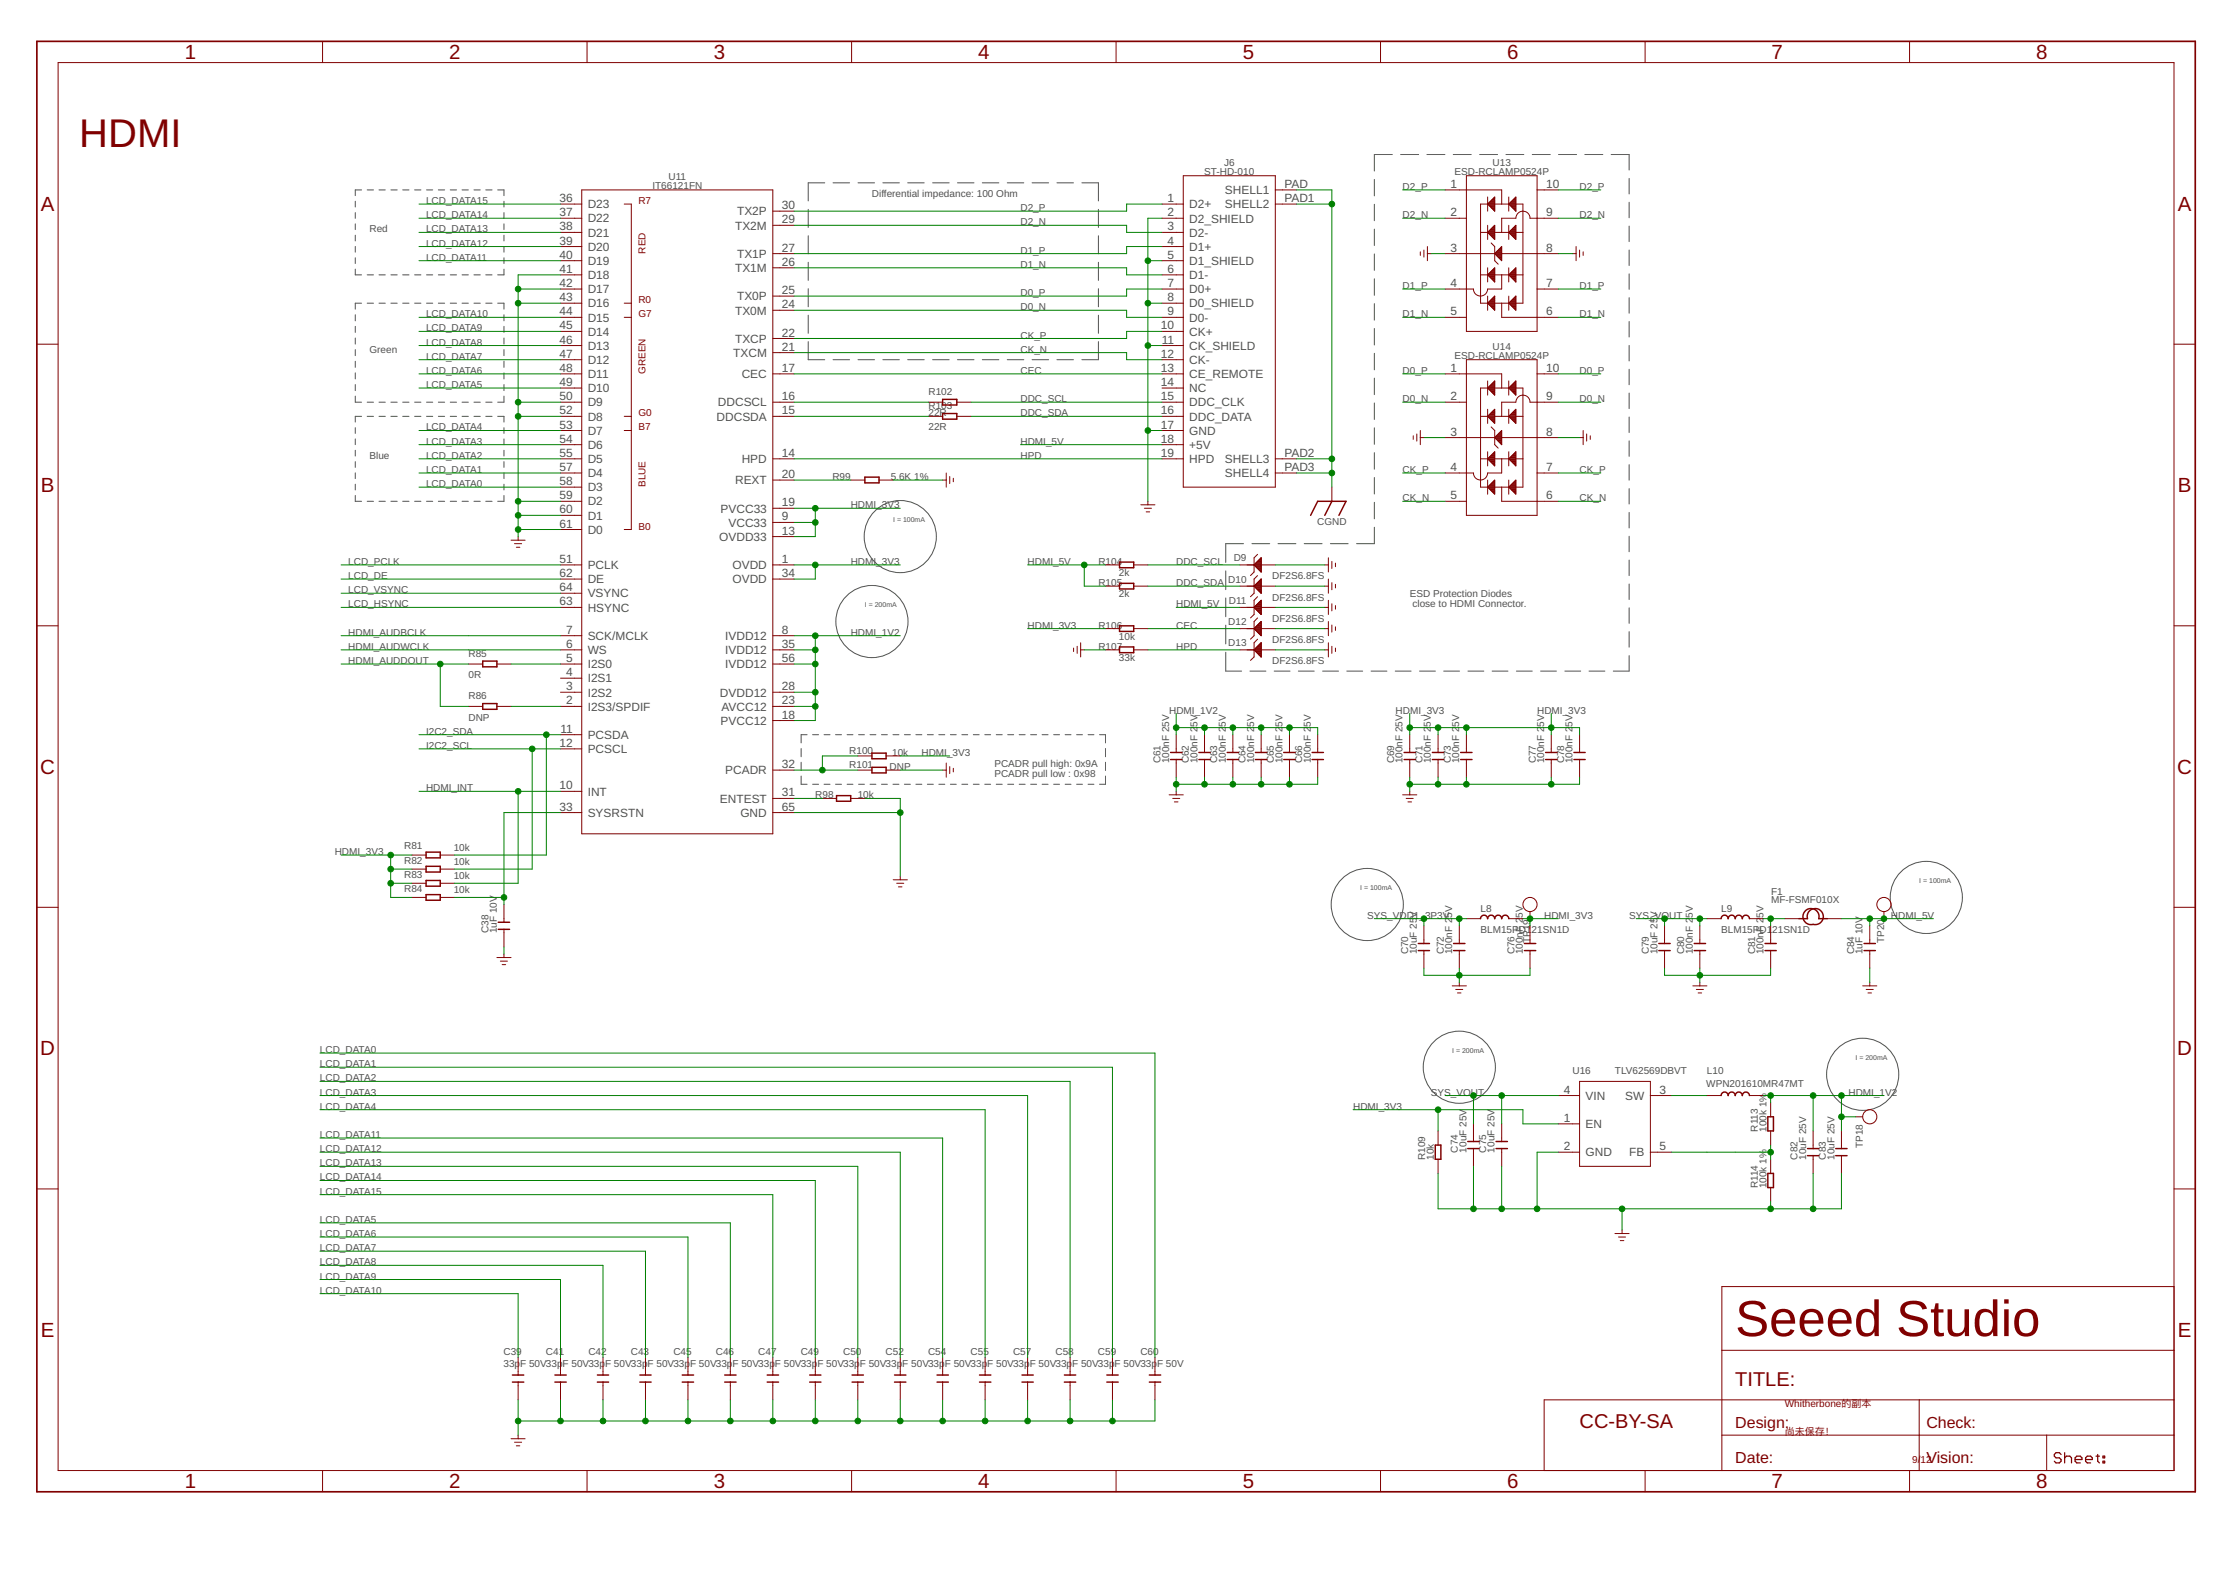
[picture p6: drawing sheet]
<svg xmlns="http://www.w3.org/2000/svg" width="420mm" height="297mm" viewBox="0 0 420 297" stroke-linecap="round" stroke-linejoin="round" font-family="sans-serif">
<defs><g id="words">
<text font-size="9.6" fill="#800000" x="326.8" y="251.7">Seeed Studio</text>
<text font-size="7.5" fill="#800000" x="14.9" y="27.8">HDMI</text>
<g font-size="3.9" fill="#800000">
<text x="34.8" y="11.1">1</text>
<text x="84.6" y="11.1">2</text>
<text x="134.4" y="11.1">3</text>
<text x="184.2" y="11.1">4</text>
<text x="234" y="11.1">5</text>
<text x="283.8" y="11.1">6</text>
<text x="333.7" y="11.1">7</text>
<text x="383.5" y="11.1">8</text>
<text x="7.7" y="39.7">A</text>
<text x="410.2" y="39.7">A</text>
<text x="7.7" y="92.7">B</text>
<text x="410.2" y="92.7">B</text>
<text x="7.6" y="145.7">C</text>
<text x="410.1" y="145.7">C</text>
<text x="7.6" y="198.8">D</text>
<text x="410.1" y="198.8">D</text>
<text x="7.7" y="251.8">E</text>
<text x="410.2" y="251.8">E</text>
<text x="34.8" y="280.3">1</text>
<text x="84.6" y="280.3">2</text>
<text x="134.4" y="280.3">3</text>
<text x="184.2" y="280.3">4</text>
<text x="234" y="280.3">5</text>
<text x="283.8" y="280.3">6</text>
<text x="333.7" y="280.3">7</text>
<text x="383.5" y="280.3">8</text>
</g>
<g font-size="3.8" fill="#800000">
<text x="326.8" y="261">TITLE:</text>
<text x="297.5" y="269">CC-BY-SA</text>
</g>
<g font-size="3" fill="#800000">
<text x="326.8" y="269">Design:</text>
<text x="362.8" y="269">Check:</text>
<text x="326.8" y="275.7">Date:</text>
<text x="362.8" y="275.7">Vision:</text>
</g>
<g font-size="2.2" fill="#505050">
<text x="241.9" y="35.4">PAD</text>
<text x="273.2" y="35.4">1</text>
<text x="291.2" y="35.4">10</text>
<text x="105.4" y="38.1">36</text>
<text x="105.4" y="40.7">37</text>
<text x="110.7" y="39.2">D23</text>
<text x="110.7" y="41.9">D22</text>
<text x="138.8" y="40.6">TX2P</text>
<text x="147.3" y="39.4">30</text>
<text x="219.9" y="38.1">1</text>
<text x="219.9" y="40.7">2</text>
<text x="224" y="39.3">D2+</text>
<text x="224" y="41.9">D2_SHIELD</text>
<text x="230.7" y="36.6">SHELL1</text>
<text x="230.7" y="39.2">SHELL2</text>
<text x="241.9" y="38.1">PAD1</text>
<text x="273.2" y="40.7">2</text>
<text x="291.2" y="40.7">9</text>
<text x="105.4" y="43.4">38</text>
<text x="105.4" y="46.1">39</text>
<text x="110.7" y="44.6">D21</text>
<text x="110.7" y="47.2">D20</text>
<text x="138.4" y="43.2">TX2M</text>
<text x="147.3" y="47.4">27</text>
<text x="147.3" y="42.1">29</text>
<text x="219.9" y="43.4">3</text>
<text x="219.9" y="46.1">4</text>
<text x="224" y="44.6">D2-</text>
<text x="224" y="47.2">D1+</text>
<text x="273.2" y="47.4">3</text>
<text x="291.2" y="47.4">8</text>
<text x="105.4" y="48.7">40</text>
<text x="105.4" y="51.4">41</text>
<text x="110.7" y="49.9">D19</text>
<text x="110.7" y="52.6">D18</text>
<text x="138.4" y="51.2">TX1M</text>
<text x="138.8" y="48.6">TX1P</text>
<text x="147.3" y="50.1">26</text>
<text x="219.9" y="48.7">5</text>
<text x="219.9" y="51.4">6</text>
<text x="224" y="49.9">D1_SHIELD</text>
<text x="224" y="52.6">D1-</text>
<text x="105.4" y="54.1">42</text>
<text x="105.4" y="56.7">43</text>
<text x="105.4" y="59.4">44</text>
<text x="110.7" y="55.2">D17</text>
<text x="110.7" y="57.9">D16</text>
<text x="138.4" y="59.2">TX0M</text>
<text x="138.8" y="56.6">TX0P</text>
<text x="147.3" y="58.1">24</text>
<text x="147.3" y="55.4">25</text>
<text x="219.9" y="54.1">7</text>
<text x="219.9" y="56.7">8</text>
<text x="219.9" y="59.4">9</text>
<text x="224" y="55.2">D0+</text>
<text x="224" y="57.9">D0_SHIELD</text>
<text x="273.2" y="54.1">4</text>
<text x="273.2" y="59.4">5</text>
<text x="291.2" y="59.4">6</text>
<text x="291.2" y="54.1">7</text>
<text x="105.4" y="62.1">45</text>
<text x="105.4" y="64.7">46</text>
<text x="110.7" y="60.6">D15</text>
<text x="110.7" y="63.2">D14</text>
<text x="110.7" y="65.9">D13</text>
<text x="138.4" y="64.6">TXCP</text>
<text x="147.3" y="63.4">22</text>
<text x="218.6" y="62.1">10</text>
<text x="218.8" y="64.7">11</text>
<text x="224" y="60.6">D0-</text>
<text x="224" y="63.2">CK+</text>
<text x="224" y="65.9">CK_SHIELD</text>
<text x="105.4" y="67.4">47</text>
<text x="105.4" y="70.1">48</text>
<text x="110.7" y="68.6">D12</text>
<text x="110.7" y="71.2">D11</text>
<text x="138.1" y="67.2">TXCM</text>
<text x="139.7" y="71.2">CEC</text>
<text x="147.3" y="70.1">17</text>
<text x="147.3" y="66.1">21</text>
<text x="218.6" y="67.4">12</text>
<text x="218.6" y="70.1">13</text>
<text x="224" y="68.6">CK-</text>
<text x="224" y="71.2">CE_REMOTE</text>
<text x="273.2" y="70.1">1</text>
<text x="291.2" y="70.1">10</text>
<text x="105.4" y="72.7">49</text>
<text x="105.4" y="75.4">50</text>
<text x="110.7" y="73.9">D10</text>
<text x="110.7" y="76.6">D9</text>
<text x="135.2" y="76.6">DDCSCL</text>
<text x="147.3" y="75.4">16</text>
<text x="218.6" y="72.7">14</text>
<text x="218.6" y="75.4">15</text>
<text x="224" y="73.9">NC</text>
<text x="224" y="76.6">DDC_CLK</text>
<text x="273.2" y="75.4">2</text>
<text x="291.2" y="75.4">9</text>
<text x="105.4" y="78">52</text>
<text x="105.4" y="80.7">53</text>
<text x="105.4" y="83.4">54</text>
<text x="110.7" y="79.2">D8</text>
<text x="110.7" y="81.9">D7</text>
<text x="134.9" y="79.2">DDCSDA</text>
<text x="147.3" y="78">15</text>
<text x="218.6" y="78">16</text>
<text x="218.6" y="80.7">17</text>
<text x="218.6" y="83.4">18</text>
<text x="224" y="79.2">DDC_DATA</text>
<text x="224" y="81.9">GND</text>
<text x="273.2" y="82">3</text>
<text x="291.2" y="82">8</text>
<text x="105.4" y="86">55</text>
<text x="105.4" y="88.7">57</text>
<text x="110.7" y="84.6">D6</text>
<text x="110.7" y="87.2">D5</text>
<text x="110.7" y="89.9">D4</text>
<text x="139.7" y="87.2">HPD</text>
<text x="147.3" y="86">14</text>
<text x="218.6" y="86">19</text>
<text x="224" y="84.6">+5V</text>
<text x="224" y="87.2">HPD</text>
<text x="230.7" y="87.2">SHELL3</text>
<text x="230.7" y="89.9">SHELL4</text>
<text x="241.9" y="86">PAD2</text>
<text x="241.9" y="88.7">PAD3</text>
<text x="273.2" y="88.7">4</text>
<text x="291.2" y="88.7">7</text>
<text x="105.4" y="91.4">58</text>
<text x="105.4" y="94">59</text>
<text x="110.7" y="92.5">D3</text>
<text x="110.7" y="95.2">D2</text>
<text x="138.4" y="91.2">REXT</text>
<text x="147.3" y="95.4">19</text>
<text x="147.3" y="90">20</text>
<text x="273.2" y="94">5</text>
<text x="291.2" y="94">6</text>
<text x="105.4" y="96.7">60</text>
<text x="105.4" y="99.4">61</text>
<text x="110.7" y="97.9">D1</text>
<text x="110.7" y="100.5">D0</text>
<text x="135.5" y="101.9">OVDD33</text>
<text x="135.7" y="96.6">PVCC33</text>
<text x="137.2" y="99.2">VCC33</text>
<text x="147.3" y="98">9</text>
<text x="147.3" y="100.7">13</text>
<text x="105.4" y="106">51</text>
<text x="110.7" y="107.2">PCLK</text>
<text x="138" y="107.2">OVDD</text>
<text x="147.3" y="106">1</text>
<text x="105.4" y="108.7">62</text>
<text x="105.4" y="111.4">64</text>
<text x="110.7" y="109.9">DE</text>
<text x="110.7" y="112.5">VSYNC</text>
<text x="138" y="109.9">OVDD</text>
<text x="147.3" y="108.7">34</text>
<text x="105.4" y="114">63</text>
<text x="106.6" y="119.4">7</text>
<text x="110.7" y="115.2">HSYNC</text>
<text x="147.3" y="119.4">8</text>
<text x="106.6" y="124.7">5</text>
<text x="106.6" y="122">6</text>
<text x="110.7" y="125.9">I2S0</text>
<text x="110.7" y="123.2">WS</text>
<text x="110.7" y="120.5">SCK/MCLK</text>
<text x="136.6" y="120.5">IVDD12</text>
<text x="136.6" y="123.2">IVDD12</text>
<text x="136.6" y="125.9">IVDD12</text>
<text x="147.3" y="122">35</text>
<text x="147.3" y="124.7">56</text>
<text x="106.6" y="130">3</text>
<text x="106.6" y="127.4">4</text>
<text x="110.7" y="131.2">I2S2</text>
<text x="110.7" y="128.5">I2S1</text>
<text x="135.6" y="131.2">DVDD12</text>
<text x="147.3" y="130">28</text>
<text x="106.6" y="132.7">2</text>
<text x="110.7" y="133.9">I2S3/SPDIF</text>
<text x="135.7" y="136.5">PVCC12</text>
<text x="135.9" y="133.9">AVCC12</text>
<text x="147.3" y="135.4">18</text>
<text x="147.3" y="132.7">23</text>
<text x="105.4" y="140.7">12</text>
<text x="105.5" y="138">11</text>
<text x="110.7" y="139.2">PCSDA</text>
<text x="110.7" y="141.9">PCSCL</text>
<text x="105.4" y="148.7">10</text>
<text x="110.7" y="149.9">INT</text>
<text x="136.6" y="145.9">PCADR</text>
<text x="147.3" y="144.7">32</text>
<text x="105.4" y="152.7">33</text>
<text x="110.7" y="153.9">SYSRSTN</text>
<text x="135.6" y="151.2">ENTEST</text>
<text x="139.4" y="153.9">GND</text>
<text x="147.3" y="150">31</text>
<text x="147.3" y="152.7">65</text>
<text x="294.5" y="206">4</text>
<text x="298.6" y="207.2">VIN</text>
<text x="306.1" y="207.2">SW</text>
<text x="312.5" y="206">3</text>
<text x="294.5" y="211.3">1</text>
<text x="298.6" y="212.5">EN</text>
<text x="294.5" y="216.6">2</text>
<text x="298.6" y="217.8">GND</text>
<text x="306.8" y="217.8">FB</text>
<text x="312.5" y="216.6">5</text>
</g>
<g font-size="1.9" fill="#505050">
<text x="122.9" y="35.6">IT66121FN</text>
<text x="125.9" y="34">U11</text>
<text x="226.8" y="32.9">ST-HD-010</text>
<text x="230.5" y="31.3">J6</text>
<text x="264.2" y="35.8">D2_P</text>
<text x="273.9" y="32.9">ESD-RCLAMP0524P</text>
<text x="281.1" y="31.3">U13</text>
<text x="297.5" y="35.8">D2_P</text>
<text x="80.2" y="41.1">LCD_DATA14</text>
<text x="80.2" y="38.4">LCD_DATA15</text>
<text x="164.2" y="37.1">Differential impedance: 100 Ohm</text>
<text x="192.2" y="39.8">D2_P</text>
<text x="264.2" y="41.1">D2_N</text>
<text x="297.5" y="41.1">D2_N</text>
<text x="69.6" y="43.8">Red</text>
<text x="80.2" y="46.4">LCD_DATA12</text>
<text x="80.2" y="43.8">LCD_DATA13</text>
<text x="192.2" y="42.4">D2_N</text>
<text x="192.2" y="47.8">D1_P</text>
<text x="80.2" y="49.1">LCD_DATA11</text>
<text x="192.2" y="50.4">D1_N</text>
<text x="80.2" y="59.8">LCD_DATA10</text>
<text x="192.2" y="55.8">D0_P</text>
<text x="192.2" y="58.4">D0_N</text>
<text x="264.2" y="54.4">D1_P</text>
<text x="264.2" y="59.8">D1_N</text>
<text x="297.5" y="54.4">D1_P</text>
<text x="297.5" y="59.8">D1_N</text>
<text x="80.2" y="65.1">LCD_DATA8</text>
<text x="80.2" y="62.4">LCD_DATA9</text>
<text x="192.2" y="63.8">CK_P</text>
<text x="281.1" y="65.9">U14</text>
<text x="69.6" y="66.4">Green</text>
<text x="80.2" y="70.4">LCD_DATA6</text>
<text x="80.2" y="67.8">LCD_DATA7</text>
<text x="192.2" y="66.4">CK_N</text>
<text x="192.2" y="70.4">CEC</text>
<text x="264.2" y="70.4">D0_P</text>
<text x="273.9" y="67.5">ESD-RCLAMP0524P</text>
<text x="297.5" y="70.4">D0_P</text>
<text x="80.2" y="73.1">LCD_DATA5</text>
<text x="174.9" y="74.4">R102</text>
<text x="174.9" y="77.1">R103</text>
<text x="192.2" y="75.8">DDC_SCL</text>
<text x="264.2" y="75.8">D0_N</text>
<text x="297.5" y="75.8">D0_N</text>
<text x="80.2" y="83.8">LCD_DATA3</text>
<text x="80.2" y="81.1">LCD_DATA4</text>
<text x="174.9" y="78.4">22R</text>
<text x="174.9" y="81.1">22R</text>
<text x="192.2" y="83.8">HDMI_5V</text>
<text x="192.2" y="78.4">DDC_SDA</text>
<text x="69.6" y="86.4">Blue</text>
<text x="80.2" y="89.1">LCD_DATA1</text>
<text x="80.2" y="86.4">LCD_DATA2</text>
<text x="192.2" y="86.4">HPD</text>
<text x="264.2" y="89.1">CK_P</text>
<text x="297.5" y="89.1">CK_P</text>
<text x="80.2" y="91.7">LCD_DATA0</text>
<text x="156.8" y="90.4">R99</text>
<text x="160.2" y="95.7">HDMI_3V3</text>
<text x="167.8" y="90.4">5.6K 1%</text>
<text x="264.2" y="94.4">CK_N</text>
<text x="297.5" y="94.4">CK_N</text>
<text x="248.1" y="98.8">CGND</text>
<text x="65.6" y="106.4">LCD_PCLK</text>
<text x="160.2" y="106.4">HDMI_3V3</text>
<text x="193.5" y="106.4">HDMI_5V</text>
<text x="206.9" y="106.4">R104</text>
<text x="221.5" y="106.4">DDC_SCL</text>
<text x="232.3" y="105.7">D9</text>
<text x="65.6" y="111.7">LCD_VSYNC</text>
<text x="65.6" y="109.1">LCD_DE</text>
<text x="206.9" y="110.4">R105</text>
<text x="210.7" y="108.5">2k</text>
<text x="210.7" y="112.5">2k</text>
<text x="221.5" y="110.4">DDC_SDA</text>
<text x="231.3" y="109.7">D10</text>
<text x="231.4" y="113.7">D11</text>
<text x="239.6" y="113.1">DF2S6.8FS</text>
<text x="239.6" y="109.1">DF2S6.8FS</text>
<text x="265.5" y="112.4">ESD Protection Diodes</text>
<text x="65.6" y="119.7">HDMI_AUDBCLK</text>
<text x="65.6" y="114.4">LCD_HSYNC</text>
<text x="160.2" y="119.7">HDMI_1V2</text>
<text x="193.5" y="118.4">HDMI_3V3</text>
<text x="206.9" y="118.4">R106</text>
<text x="221.5" y="114.4">HDMI_5V</text>
<text x="221.5" y="118.4">CEC</text>
<text x="231.3" y="117.7">D12</text>
<text x="239.6" y="117.1">DF2S6.8FS</text>
<text x="266" y="114.4">close to HDMI Connector.</text>
<text x="65.6" y="122.4">HDMI_AUDWCLK</text>
<text x="65.6" y="125.1">HDMI_AUDDOUT</text>
<text x="88.2" y="123.7">R85</text>
<text x="206.9" y="122.4">R107</text>
<text x="210.7" y="124.5">33k</text>
<text x="210.7" y="120.5">10k</text>
<text x="221.5" y="122.4">HPD</text>
<text x="231.3" y="121.7">D13</text>
<text x="239.6" y="121.1">DF2S6.8FS</text>
<text x="239.6" y="125.1">DF2S6.8FS</text>
<text x="88.2" y="127.7">0R</text>
<text x="88.2" y="131.7">R86</text>
<text x="88.2" y="135.7">DNP</text>
<text x="220.2" y="134.4">H</text>
<text x="221.5" y="134.4">DMI_1V2</text>
<text x="225.5" y="136.9" transform="rotate(-90 225.5 136.9)">5V</text>
<text x="230.8" y="136.9" transform="rotate(-90 230.8 136.9)">5V</text>
<text x="236.2" y="136.9" transform="rotate(-90 236.2 136.9)">5V</text>
<text x="241.5" y="136.9" transform="rotate(-90 241.5 136.9)">5V</text>
<text x="246.8" y="136.9" transform="rotate(-90 246.8 136.9)">5V</text>
<text x="262.8" y="134.4">HD</text>
<text x="265.5" y="134.4">MI_3V3</text>
<text x="269.5" y="136.9" transform="rotate(-90 269.5 136.9)">5V</text>
<text x="274.8" y="136.9" transform="rotate(-90 274.8 136.9)">5V</text>
<text x="289.5" y="134.4">HD</text>
<text x="290.8" y="136.9" transform="rotate(-90 290.8 136.9)">5V</text>
<text x="292.2" y="134.4">MI_3V3</text>
<text x="296.1" y="136.9" transform="rotate(-90 296.1 136.9)">5V</text>
<text x="80.2" y="138.4">I2C2_SDA</text>
<text x="80.2" y="141.1">I2C2_SCL</text>
<text x="159.9" y="142">R100</text>
<text x="168" y="142.4">10k</text>
<text x="173.5" y="142.4">HDMI_3V3</text>
<text x="218.6" y="143.8" transform="rotate(-90 218.6 143.8)">C61</text>
<text x="220.2" y="143.8" transform="rotate(-90 220.2 143.8)">100nF 25V</text>
<text x="223.9" y="143.8" transform="rotate(-90 223.9 143.8)">C62</text>
<text x="225.5" y="143.8" transform="rotate(-90 225.5 143.8)">100nF 2</text>
<text x="229.2" y="143.8" transform="rotate(-90 229.2 143.8)">C63</text>
<text x="230.8" y="143.8" transform="rotate(-90 230.8 143.8)">100nF 2</text>
<text x="234.6" y="143.8" transform="rotate(-90 234.6 143.8)">C64</text>
<text x="236.2" y="143.8" transform="rotate(-90 236.2 143.8)">100nF 2</text>
<text x="239.9" y="143.8" transform="rotate(-90 239.9 143.8)">C65</text>
<text x="241.5" y="143.8" transform="rotate(-90 241.5 143.8)">100nF 2</text>
<text x="245.2" y="143.8" transform="rotate(-90 245.2 143.8)">C66</text>
<text x="246.8" y="143.8" transform="rotate(-90 246.8 143.8)">100nF 2</text>
<text x="262.6" y="143.8" transform="rotate(-90 262.6 143.8)">C69</text>
<text x="264.2" y="143.8" transform="rotate(-90 264.2 143.8)">100nF 25V</text>
<text x="267.9" y="143.8" transform="rotate(-90 267.9 143.8)">C71</text>
<text x="269.5" y="143.8" transform="rotate(-90 269.5 143.8)">100nF 2</text>
<text x="273.2" y="143.8" transform="rotate(-90 273.2 143.8)">C73</text>
<text x="274.8" y="143.8" transform="rotate(-90 274.8 143.8)">100nF 2</text>
<text x="289.2" y="143.8" transform="rotate(-90 289.2 143.8)">C77</text>
<text x="290.8" y="143.8" transform="rotate(-90 290.8 143.8)">100nF 2</text>
<text x="294.5" y="143.8" transform="rotate(-90 294.5 143.8)">C78</text>
<text x="296.1" y="143.8" transform="rotate(-90 296.1 143.8)">100nF 2</text>
<text x="80.2" y="149.1">HDMI_INT</text>
<text x="159.9" y="144.7">R101</text>
<text x="167.5" y="145.1">DNP</text>
<text x="187.3" y="144.4">PCADR pull high: 0x9A</text>
<text x="187.3" y="146.4">PCADR pull low : 0x98</text>
<text x="153.5" y="150.4">R98</text>
<text x="161.5" y="150.4">10k</text>
<text x="63" y="161">HDMI_3V3</text>
<text x="76.1" y="160">R81</text>
<text x="85.4" y="160.2">10k</text>
<text x="76.1" y="168">R84</text>
<text x="76.1" y="165.3">R83</text>
<text x="76.1" y="162.6">R82</text>
<text x="85.4" y="165.6">10k</text>
<text x="85.4" y="162.9">10k</text>
<text x="85.4" y="168.2">10k</text>
<text x="257.5" y="173">SYS_VDD1_3P3V</text>
<text x="266.8" y="172.9" transform="rotate(-90 266.8 172.9)">V</text>
<text x="273.5" y="172.9" transform="rotate(-90 273.5 172.9)">5V</text>
<text x="278.8" y="171.7">L8</text>
<text x="290.8" y="173">HDMI_3V3</text>
<text x="306.8" y="173">SYS_VOUT</text>
<text x="312.1" y="172.9" transform="rotate(-90 312.1 172.9)">V</text>
<text x="318.8" y="172.9" transform="rotate(-90 318.8 172.9)">5V</text>
<text x="324.1" y="171.7">L9</text>
<text x="333.5" y="170.1">MF-FSMF010X</text>
<text x="333.5" y="168.5">F1</text>
<text x="356.1" y="173">HDMI_5V</text>
<text x="92" y="175.8" transform="rotate(-90 92 175.8)">C38</text>
<text x="93.6" y="175.8" transform="rotate(-90 93.6 175.8)">1uF 10V</text>
<text x="265.2" y="179.8" transform="rotate(-90 265.2 179.8)">C70</text>
<text x="266.8" y="179.8" transform="rotate(-90 266.8 179.8)">10uF 25</text>
<text x="271.9" y="179.8" transform="rotate(-90 271.9 179.8)">C72</text>
<text x="273.5" y="179.8" transform="rotate(-90 273.5 179.8)">100nF 2</text>
<text x="278.8" y="175.7">BLM15PD1</text>
<text x="285.2" y="179.8" transform="rotate(-90 285.2 179.8)">C76</text>
<text x="286.8" y="179.8" transform="rotate(-90 286.8 179.8)">100nF 25V</text>
<text x="288.2" y="177.6" transform="rotate(-90 288.2 177.6)">TP19</text>
<text x="288.5" y="175.7">21SN1D</text>
<text x="310.5" y="179.8" transform="rotate(-90 310.5 179.8)">C79</text>
<text x="312.1" y="179.8" transform="rotate(-90 312.1 179.8)">10uF 25</text>
<text x="317.2" y="179.8" transform="rotate(-90 317.2 179.8)">C80</text>
<text x="318.8" y="179.8" transform="rotate(-90 318.8 179.8)">100nF 2</text>
<text x="324.1" y="175.7">BLM15PD1</text>
<text x="330.5" y="179.8" transform="rotate(-90 330.5 179.8)">C81</text>
<text x="332.1" y="179.8" transform="rotate(-90 332.1 179.8)">100nF 25V</text>
<text x="333.8" y="175.7">21SN1D</text>
<text x="349.2" y="179.8" transform="rotate(-90 349.2 179.8)">C84</text>
<text x="350.8" y="179.8" transform="rotate(-90 350.8 179.8)">1uF 10V</text>
<text x="354.8" y="177.6" transform="rotate(-90 354.8 177.6)">TP20</text>
<text x="60.3" y="198.4">LCD_DATA0</text>
<text x="60.3" y="201">LCD_DATA1</text>
<text x="60.3" y="203.7">LCD_DATA2</text>
<text x="296.1" y="202.4">U16</text>
<text x="304.1" y="202.4">TLV62569DBVT</text>
<text x="321.5" y="202.4">L10</text>
<text x="60.3" y="206.4">LCD_DATA3</text>
<text x="60.3" y="209">LCD_DATA4</text>
<text x="254.8" y="209">HDMI_3V3</text>
<text x="269.5" y="206.4">SYS_VOUT</text>
<text x="321.3" y="204.8">WPN201610MR47MT</text>
<text x="348.1" y="206.4">HDMI_1V2</text>
<text x="60.3" y="214.4">LCD_DATA11</text>
<text x="331.1" y="213.2" transform="rotate(-90 331.1 213.2)">R113</text>
<text x="332.7" y="213.2" transform="rotate(-90 332.7 213.2)">100k 1%</text>
<text x="60.3" y="217">LCD_DATA12</text>
<text x="60.3" y="219.7">LCD_DATA13</text>
<text x="268.4" y="218.5" transform="rotate(-90 268.4 218.5)">R109</text>
<text x="270" y="218.5" transform="rotate(-90 270 218.5)">10k</text>
<text x="274.6" y="217.1" transform="rotate(-90 274.6 217.1)">C74</text>
<text x="276.2" y="217.1" transform="rotate(-90 276.2 217.1)">10uF 25V</text>
<text x="279.9" y="217.1" transform="rotate(-90 279.9 217.1)">C75</text>
<text x="281.5" y="217.1" transform="rotate(-90 281.5 217.1)">10uF 25V</text>
<text x="338.5" y="218.4" transform="rotate(-90 338.5 218.4)">C82</text>
<text x="340.1" y="218.4" transform="rotate(-90 340.1 218.4)">10uF 25V</text>
<text x="343.9" y="218.4" transform="rotate(-90 343.9 218.4)">C83</text>
<text x="345.5" y="218.4" transform="rotate(-90 345.5 218.4)">10uF 25V</text>
<text x="350.8" y="216.3" transform="rotate(-90 350.8 216.3)">TP18</text>
<text x="60.3" y="222.4">LCD_DATA14</text>
<text x="60.3" y="225">LCD_DATA15</text>
<text x="331.1" y="223.8" transform="rotate(-90 331.1 223.8)">R114</text>
<text x="332.7" y="223.8" transform="rotate(-90 332.7 223.8)">100k 1%</text>
<text x="60.3" y="230.3">LCD_DATA5</text>
<text x="60.3" y="233">LCD_DATA6</text>
<text x="60.3" y="235.7">LCD_DATA7</text>
<text x="60.3" y="238.3">LCD_DATA8</text>
<text x="60.3" y="241">LCD_DATA9</text>
<text x="60.3" y="243.7">LCD_DATA10</text>
<text x="94.8" y="257.4">33p</text>
<text x="94.8" y="255.3">C39</text>
<text x="98" y="257.4">F 50V33p</text>
<text x="102.8" y="255.3">C41</text>
<text x="106" y="257.4">F 50V33p</text>
<text x="110.8" y="255.3">C42</text>
<text x="114" y="257.4">F 50V33p</text>
<text x="118.8" y="255.3">C43</text>
<text x="122" y="257.4">F 50V33p</text>
<text x="126.8" y="255.3">C45</text>
<text x="130" y="257.4">F 50V33p</text>
<text x="134.8" y="255.3">C46</text>
<text x="137.9" y="257.4">F 50V33p</text>
<text x="142.8" y="255.3">C47</text>
<text x="145.9" y="257.4">F 50V33p</text>
<text x="150.8" y="255.3">C49</text>
<text x="153.9" y="257.4">F 50V33p</text>
<text x="158.8" y="255.3">C50</text>
<text x="161.9" y="257.4">F 50V33p</text>
<text x="166.8" y="255.3">C52</text>
<text x="169.9" y="257.4">F 50V33p</text>
<text x="174.8" y="255.3">C54</text>
<text x="177.9" y="257.4">F 50V33p</text>
<text x="182.8" y="255.3">C55</text>
<text x="185.9" y="257.4">F 50V33p</text>
<text x="190.8" y="255.3">C57</text>
<text x="193.9" y="257.4">F 50V33p</text>
<text x="198.8" y="255.3">C58</text>
<text x="201.9" y="257.4">F 50V33p</text>
<text x="206.8" y="255.3">C59</text>
<text x="209.9" y="257.4">F 50V33p</text>
<text x="214.8" y="255.3">C60</text>
<text x="217.9" y="257.4">F 50V</text>
</g>
<g font-size="1.9" fill="#800000">
<text x="120.2" y="38.4">R7</text>
<text x="121.6" y="47.8" transform="rotate(-90 121.6 47.8)">RED</text>
<text x="120.2" y="57.1">R0</text>
<text x="120.2" y="59.8">G7</text>
<text x="121.6" y="70.4" transform="rotate(-90 121.6 70.4)">GREEN</text>
<text x="120.2" y="78.4">G0</text>
<text x="120.2" y="81.1">B7</text>
<text x="121.6" y="91.7" transform="rotate(-90 121.6 91.7)">BLUE</text>
<text x="120.2" y="99.7">B0</text>
<text x="336.1" y="265">Whitherbone的副本</text>
<text x="336.1" y="270.3">尚未保存！</text>
<text x="360.1" y="275.7">9/</text>
<text x="361.7" y="275.7">12</text>
</g>
<g font-size="1.3" fill="#505050">
<text x="168.2" y="98.4">I = 100mA</text>
<text x="162.9" y="114.4">I = 200mA</text>
<text x="256.2" y="167.7">I = 100mA</text>
<text x="361.4" y="166.4">I = 100mA</text>
<text x="273.5" y="198.4">I = 200mA</text>
<text x="349.5" y="199.7">I = 200mA</text>
</g>
</g></defs>
<g fill="none" stroke="#505050" stroke-width=".19">
<path d="M66.9 37.9v1.1M68.1 35.8h-1.2v1.1M69.2 35.8h1.1M71.4 35.8h1.2M73.6 35.8h1.2M75.8 35.8h1.2M78.1 35.8h1.2M80.3 35.8h1.2M82.5 35.8h1.2M84.8 35.8h1.2M87 35.8h1.2M89.3 35.8h1.1"/>
<path d="M91.5 35.8h1.2M93.7 35.8h1.2v1.1M94.9 37.9v1.1M152.2 39.4v3.4M155.3 34.4h-3.1v3.4M156.9 34.4h3.1M161.6 34.4h3.1M166.3 34.4h3.1M170.9 34.4h3.2M175.6 34.4h3.2M180.3 34.4h3.1M185 34.4h3.1"/>
<path d="M189.7 34.4h3.1M194.4 34.4h3.1M199.1 34.4h3.1M203.8 34.4h3.1v3.4M206.9 39.4v3.4M258.8 33.8v3.1M258.8 38.5v3.1M262.2 29.1h-3.4v3.1M263.8 29.1h3.4M268.7 29.1h3.4M273.7 29.1h3.4M278.7 29.1h3.3"/>
<path d="M283.6 29.1h3.4M288.6 29.1h3.4M293.5 29.1h3.4M298.5 29.1h3.4M303.4 29.1h3.4v2.9M306.8 33.6v2.9M306.8 38.1v2.9M66.9 40v1.1M66.9 42.2v1M66.9 44.3v1.1M66.9 46.4v1.1M66.9 48.6v1"/>
<path d="M66.9 50.7v1.1h1.2M66.9 59.3v1.1M68.1 57.1h-1.2v1.1M69.2 51.8h1.1M69.2 57.1h1.1M71.4 51.8h1.2M71.4 57.1h1.2M73.6 51.8h1.2M73.6 57.1h1.2M75.8 51.8h1.2M75.8 57.1h1.2M78.1 51.8h1.2"/>
<path d="M78.1 57.1h1.2M80.3 51.8h1.2M80.3 57.1h1.2M82.5 51.8h1.2M82.5 57.1h1.2M84.8 51.8h1.2M84.8 57.1h1.2M87 51.8h1.2M87 57.1h1.2M89.3 51.8h1.1M89.3 57.1h1.1M91.5 51.8h1.2"/>
<path d="M91.5 57.1h1.2M93.7 57.1h1.2v1.1M94.9 50.7v1.1h-1.2M94.9 40v1.1M94.9 42.2v1M94.9 44.3v1.1M94.9 46.4v1.1M94.9 48.6v1M94.9 59.3v1.1M152.2 44.4v3.4M152.2 49.4v3.4M152.2 54.4v3.4"/>
<path d="M152.2 59.4v3.4M206.9 44.4v3.4M206.9 49.4v3.4M206.9 54.4v3.4M206.9 59.4v3.4M258.8 43.2v3M258.8 47.8v3.1M258.8 52.5v3.1M258.8 57.2v3.1M306.8 42.6v2.9M306.8 47.1v2.9M306.8 51.6v2.9"/>
<path d="M306.8 56.1v2.9M66.9 61.5v1.1M66.9 63.7v1.1M66.9 65.8v1.2M66.9 68.1v1.1M66.9 70.2v1.2M66.9 72.4v1.2M66.9 74.6v1.2h1.2M68.1 78.4h-1.2v1.1M69.2 75.8h1.1M69.2 78.4h1.1M71.4 75.8h1.2"/>
<path d="M71.4 78.4h1.2M73.6 75.8h1.2M73.6 78.4h1.2M75.8 75.8h1.2M75.8 78.4h1.2M78.1 75.8h1.2M78.1 78.4h1.2M80.3 75.8h1.2M80.3 78.4h1.2M82.5 75.8h1.2M82.5 78.4h1.2M84.8 75.8h1.2"/>
<path d="M84.8 78.4h1.2M87 75.8h1.2M87 78.4h1.2M89.3 75.8h1.1M89.3 78.4h1.1M91.5 75.8h1.2M91.5 78.4h1.2M93.7 78.4h1.2v1.1M94.9 61.5v1.1M94.9 63.7v1.1M94.9 65.8v1.2M94.9 68.1v1.1"/>
<path d="M94.9 70.2v1.2M94.9 72.4v1.2M94.9 74.6v1.2h-1.2M152.2 64.3v3.5h3.1M156.9 67.8h3.1M161.6 67.8h3.1M166.3 67.8h3.1M170.9 67.8h3.2M175.6 67.8h3.2M180.3 67.8h3.1M185 67.8h3.1M189.7 67.8h3.1"/>
<path d="M194.4 67.8h3.1M199.1 67.8h3.1M206.9 64.3v3.5h-3.1M258.8 61.9v3.1M258.8 66.5v3.2M258.8 71.2v3.1M258.8 75.9v3.1M306.8 60.6v2.9M306.8 65.1v2.9M306.8 69.6v2.9M306.8 74v3M306.8 78.5v3"/>
<path d="M66.9 80.6v1M66.9 82.7v1.1M66.9 84.8v1.1M66.9 87v1M66.9 89.1v1M66.9 91.2v1.1M66.9 93.3v1.1h1.2M69.2 94.4h1.1M71.4 94.4h1.2M73.6 94.4h1.2M75.8 94.4h1.2M78.1 94.4h1.2"/>
<path d="M80.3 94.4h1.2M82.5 94.4h1.2M84.8 94.4h1.2M87 94.4h1.2M89.3 94.4h1.1M91.5 94.4h1.2M94.9 80.6v1M94.9 82.7v1.1M94.9 84.8v1.1M94.9 87v1M94.9 89.1v1M94.9 91.2v1.1"/>
<path d="M94.9 93.3v1.1h-1.2M258.8 99.3v3.1h-3.3M258.8 80.6v3.1M258.8 85.3v3.1M258.8 89.9v3.1M258.8 94.6v3.1M306.8 83v3M306.8 87.5v2.9M306.8 92v2.9M306.8 96.5v2.9M230.8 107.5v3.6M230.8 112.6v3.6"/>
<path d="M230.8 117.8v3.5M234.2 102.4h-3.4v3.5M235.8 102.4h3.3M240.7 102.4h3.4M245.6 102.4h3.4M250.5 102.4h3.4M306.8 101v2.9M306.8 105.5v2.9M306.8 110v2.9M306.8 114.5v2.9M306.8 119v2.9M152 138.4h-1.1v1.5"/>
<path d="M153 138.4h1.2M155.2 138.4h1.1M157.4 138.4h1.1M159.5 138.4h1.1M161.7 138.4h1.1M163.9 138.4h1.1M166 138.4h1.1M168.2 138.4h1.1M170.3 138.4h1.1M172.5 138.4h1.1M174.6 138.4h1.2M176.8 138.4h1.1"/>
<path d="M179 138.4h1.1M181.1 138.4h1.1M183.3 138.4h1.1M185.5 138.4h1.1M187.6 138.4h1.1M189.8 138.4h1.1M191.9 138.4h1.2M194.1 138.4h1.1M196.3 138.4h1.1M198.4 138.4h1.1M200.6 138.4h1.1M202.8 138.4h1.1"/>
<path d="M204.9 138.4h1.1M207.1 138.4h1.1v1.5M230.8 122.9v3.5h3M235.4 126.4h3M240 126.4h3M244.5 126.4h3M249.1 126.4h3M253.6 126.4h3M258.2 126.4h3M262.8 126.4h2.9M267.3 126.4h3M271.9 126.4h3"/>
<path d="M276.5 126.4h2.9M281 126.4h3M285.6 126.4h3M290.1 126.4h3M294.7 126.4h3M299.3 126.4h2.9M306.8 123.5v2.9h-3M150.9 141v1.5M150.9 143.6v1.5M150.9 146.2v1.5h1.1M153 147.7h1.2M155.2 147.7h1.1"/>
<path d="M157.4 147.7h1.1M159.5 147.7h1.1M161.7 147.7h1.1M163.9 147.7h1.1M166 147.7h1.1M168.2 147.7h1.1M170.3 147.7h1.1M172.5 147.7h1.1M174.6 147.7h1.2M176.8 147.7h1.1M179 147.7h1.1M181.1 147.7h1.1"/>
<path d="M183.3 147.7h1.1M185.5 147.7h1.1M187.6 147.7h1.1M189.8 147.7h1.1M191.9 147.7h1.2M194.1 147.7h1.1M196.3 147.7h1.1M198.4 147.7h1.1M200.6 147.7h1.1M202.8 147.7h1.1M204.9 147.7h1.1M208.2 146.2v1.5h-1.1"/>
<path d="M208.2 141v1.5M208.2 143.6v1.5"/>
<circle cx="164.2" cy="117.1" r="6.8"/>
<circle cx="169.5" cy="101.1" r="6.8"/>
<circle cx="257.5" cy="170.4" r="6.8"/>
<circle cx="362.8" cy="169" r="6.8"/>
<circle cx="274.8" cy="201" r="6.8"/>
<circle cx="350.8" cy="202.4" r="6.8"/>
</g>
<g fill="none" stroke="#800000" stroke-width=".28">
<path d="M177.5 75.2h2.7v1.1h-2.7zM177.5 77.9h2.7v1.1h-2.7zM162.9 89.9h2.6v1.1h-2.6zM246.8 97.1l1.4-2.7h5.3l-1.3 2.7M250.8 94.4l-1.3 2.7M210.8 105.9h2.7v1h-2.7zM210.8 109.9h2.7v1h-2.7zM210.8 117.9h2.7v1h-2.7zM90.9 124.5h2.7v1.1h-2.7zM90.9 132.5h2.7v1.1h-2.7zM210.8 121.9h2.7v1h-2.7zM157.5 149.9h2.7v1h-2.7z"/>
<path d="M164.2 144.5h2.7v1.1h-2.7zM164.2 141.9h2.7v1h-2.7zM220.5 143.1h2.1M220.5 141.7h2.1M225.8 143.1h2.1M225.8 141.7h2.1M231.1 143.1h2.1M231.1 141.7h2.1M236.4 143.1h2.2M236.4 141.7h2.2M241.8 143.1h2.1M241.8 141.7h2.1"/>
<path d="M247.1 143.1h2.1M247.1 141.7h2.1M264.4 143.1h2.2M264.4 141.7h2.2M269.7 143.1h2.2M269.7 141.7h2.2M275.1 143.1h2.1M275.1 141.7h2.1M291.1 143.1h2.1M291.1 141.7h2.1M296.4 143.1h2.1M296.4 141.7h2.1"/>
<path d="M80.2 168.5h2.7v1.1h-2.7zM80.2 160.5h2.7v1.1h-2.7zM80.2 163.2h2.7v1.1h-2.7zM80.2 165.8h2.7v1.1h-2.7zM93.8 175h2.2M93.8 173.7h2.2M267.1 179h2.1M267.1 177.7h2.1M273.7 179h2.2M273.7 177.7h2.2M278.8 173a.67 .67 0 0 1 .7-.6 .67 .67 0 0 1 .7 .6 .67 .67 0 0 1 .6-.6 .67 .67 0 0 1 .7 .6 .66 .66 0 0 1 .7-.6 .66 .66 0 0 1 .6 .6 .67 .67 0 0 1 .7-.6 .67 .67 0 0 1 .6 .6M287.1 179h2.1"/>
<path d="M287.1 177.7h2.1M312.4 179h2.1M312.4 177.7h2.1M319.1 179h2.1M319.1 177.7h2.1M324.1 173a.67 .67 0 0 1 .7-.6 .67 .67 0 0 1 .7 .6 .67 .67 0 0 1 .6-.6 .67 .67 0 0 1 .7 .6 .67 .67 0 0 1 .7-.6 .67 .67 0 0 1 .6 .6 .67 .67 0 0 1 .7-.6 .67 .67 0 0 1 .7 .6M332.4 179h2.1M332.4 177.7h2.1M338.8 173h1.6a1.52 1.52 0 0 1 1.4-1.9 1.52 1.52 0 0 1 1.6 1.7 1.52 1.52 0 0 1-1.9 1.3 1.52 1.52 0 0 1-2-1.3 1.52 1.52 0 0 1 1.7-1.7 1.52 1.52 0 0 1 1.3 1.9h1.6M351 179h2.2M351 177.7h2.2M270.3 215.7h1.1v2.7h-1.1z"/>
<path d="M276.4 216.3h2.2M276.4 215h2.2M281.7 216.3h2.2M281.7 215h2.2M324.1 206.4a.67 .67 0 0 1 .7-.7 .67 .67 0 0 1 .7 .7 .67 .67 0 0 1 .6-.7 .67 .67 0 0 1 .7 .7 .67 .67 0 0 1 .7-.7 .67 .67 0 0 1 .6 .7 .67 .67 0 0 1 .7-.7 .67 .67 0 0 1 .7 .7M332.9 210.4h1.1v2.6h-1.1zM340.4 217.7h2.1M340.4 216.3h2.1M345.7 217.7h2.2M345.7 216.3h2.2M332.9 221h1.1v2.7h-1.1zM96.5 259h2.1"/>
<path d="M104.5 259h2.1M112.5 259h2.1M120.5 259h2.1M128.5 259h2.1M136.5 259h2.1M144.5 259h2.1M152.5 259h2.1M160.5 259h2.1M168.5 259h2.1M176.5 259h2.1M184.5 259h2.1M192.5 259h2.1"/>
<path d="M200.4 259h2.2M208.4 259h2.2M216.5 259h2.1M96.5 260.3h2.1M104.5 260.3h2.1M112.5 260.3h2.1M120.5 260.3h2.1M128.5 260.3h2.1M136.5 260.3h2.1M144.5 260.3h2.1M152.5 260.3h2.1M160.5 260.3h2.1"/>
<path d="M168.5 260.3h2.1M176.5 260.3h2.1M184.5 260.3h2.1M192.5 260.3h2.1M200.4 260.3h2.2M208.4 260.3h2.2M216.5 260.3h2.1"/>
</g>
<g fill="none" stroke="#800000" stroke-width=".19">
<path d="M10.9 11.8h398.5v265.2h-398.5zM60.7 7.8v4M110.6 7.8v4M160.4 7.8v4M210.2 7.8v4M260 7.8v4M309.8 7.8v4M359.6 7.8v4M105.6 38.4h4M109.6 35.8h35.9v121.3h-35.9zM117.6 38.4h1.3v61.3h-1.3M145.5 39.8h4"/>
<path d="M218.8 38.4h4M222.8 33.1h17.4v58.7h-17.4zM240.2 38.4h4M240.2 35.8h4M272.2 35.8h10.6v2.6M276.2 33.1h13.3v29.3h-13.3zM280.2 38.4h-1.4v18.7h1.4M280.2 38.4l1.3-1.3v2.7M280.2 37.1v2.7M280.2 38.4l1.3 1.4M280.2 38.5h1.3M280.2 38.4h1.3"/>
<path d="M280.3 38.6h1.2M280.4 38.2h1.1M280.5 38.7h1M280.5 38.1h1M280.6 38.9h.9M280.6 38h.9M280.7 39h.8M280.8 37.8h.7M280.8 39.1h.7M280.9 37.7h.6M281 39.3h.5M281 37.6h.5"/>
<path d="M281.1 39.4h.4M281.1 37.5h.4M281.2 39.5h.3M281.3 37.3h.2M281.3 39.6h.2M281.4 37.2h.1M281.5 39.8h.1M281.5 38.4h2.6M284.1 38.4l1.4-1.3v2.7M284.1 37.1v2.7M284.1 38.4l1.4 1.4M284.2 38.5h1.3"/>
<path d="M284.2 38.4h1.3M284.3 38.6h1.2M284.4 38.2h1.1M284.5 38.7h1M284.5 38.1h1M284.6 38.9h.9M284.6 38h.9M284.7 39h.8M284.8 37.8h.7M284.8 39.1h.7M284.9 37.7h.6M285 39.3h.5"/>
<path d="M285 37.6h.5M285.1 39.4h.4M285.1 37.5h.4M285.2 39.5h.3M285.3 37.3h.2M285.3 39.6h.2M285.4 37.2h.1M285.5 38.4h1.3v18.7h-1.3M289.5 35.8h4M105.6 41.1h4M105.6 43.8h4M105.6 46.4h4"/>
<path d="M105.6 49.1h4M105.6 51.8h4M105.6 54.4h4M105.6 57.1h4M105.6 59.8h4M117.6 57.1h1.3M117.6 59.8h1.3M145.5 58.4h4M145.5 55.8h4M145.5 50.4h4M145.5 47.8h4M145.5 42.4h4"/>
<path d="M218.8 41.1h4M218.8 43.8h4M218.8 46.4h4M218.8 49.1h4M218.8 51.8h4M218.8 54.4h4M218.8 57.1h4M218.8 59.8h4M267.5 47.4v.7M268.2 47.1v1.3M268.8 47.8h.7M268.8 46.4v2.7"/>
<path d="M272.2 47.8h9.3M272.2 41.1h4M272.2 59.8h4M278.8 43.8h1.4M278.8 51.8h1.4M280.2 43.8l1.3-1.4v2.7zM280.2 51.8l1.3-1.4v2.7M280.2 42.4v2.7M280.2 50.4v2.7M280.2 55.8v2.6M280.2 51.8l1.3 1.3M280.2 57.1h1.3"/>
<path d="M280.2 43.8h1.3M280.2 51.8h1.3M280.2 51.7h1.3M280.2 57.2h1.3M280.2 43.9h1.3M280.3 56.9h1.2M280.3 43.6h1.2M280.3 51.9h1.2M280.4 51.6h1.1M280.4 57.3h1.1M280.4 44h1.1M280.4 56.8h1.1"/>
<path d="M280.4 43.5h1.1M280.5 52.1h1M280.5 51.4h1M280.5 57.5h1M280.5 44.1h1M280.6 56.7h.9M280.6 43.3h.9M280.6 52.2h.9M280.6 51.3h.9M280.6 44.3h.9M280.6 57.6h.9M280.7 56.6h.8"/>
<path d="M280.7 43.2h.8M280.7 52.3h.8M280.8 51.2h.7M280.8 44.4h.7M280.8 57.7h.7M280.8 45.8l.7 .6v2.7l.7 .7M280.8 56.4h.7M280.8 43.1h.7M280.8 52.5h.7M280.9 51.1h.6M280.9 57.8h.6M280.9 44.5h.6"/>
<path d="M280.9 56.3h.6M280.9 43h.6M281 52.6h.5M281 50.9h.5M281 58h.5M281 44.6h.5M281.1 56.2h.4M281.1 42.8h.4M281.1 52.7h.4M281.1 50.8h.4M281.2 58.1h.3M281.2 44.8h.3"/>
<path d="M281.2 56h.3M281.2 42.7h.3M281.2 52.9h.3M281.3 50.7h.2M281.3 58.2h.2M281.3 44.9h.2M281.3 55.9h.2M281.3 42.6h.2M281.3 53h.2M281.4 50.5h.1M281.4 58.4h.1M281.4 45h.1"/>
<path d="M281.5 55.8h.1M281.5 53.1h.1M281.5 42.5h.1M281.5 43.8h2.6M281.5 51.8h2.6M281.5 57.1h2.6M281.5 55.8v2.6l-1.3-1.3M281.5 55.8l-1.3 1.3M281.5 47.7h1.3M281.6 47.8h1.2M281.7 47.6h1.1M281.7 48h1.1"/>
<path d="M281.8 47.5h1M281.8 48.1h1M281.9 47.3h.9M281.9 48.2h.9M282 47.2h.8M282.1 48.4h.7M282.2 47.1h.6M282.2 48.5h.6M282.3 46.9h.5M282.3 48.6h.5M282.4 46.8h.4M282.4 48.7h.4"/>
<path d="M282.6 48.9h.2M282.6 46.7h.2M282.7 46.6h.1M282.7 49h.1M282.8 51.8v2.6h-2.6a1.33 1.33 0 0 1-1.4 1.4 1.33 1.33 0 0 1-1.3-1.4h-5.3M282.8 46.4v2.7l-1.3-1.3zM282.8 57.1v2.7h10.7M282.8 47.8h10.7M284.1 43.8l1.4-1.4v2.7zM284.1 51.8l1.4-1.4v2.7M284.1 42.4v2.7M284.1 50.4v2.7"/>
<path d="M284.1 55.8v2.6M284.1 51.8l1.4 1.3M284.2 57.1h1.3M284.2 43.8h1.3M284.2 51.8h1.3M284.2 51.7h1.3M284.2 57.2h1.3M284.2 43.9h1.3M284.3 56.9h1.2M284.3 43.6h1.2M284.3 51.9h1.2M284.4 51.6h1.1"/>
<path d="M284.4 57.3h1.1M284.4 44h1.1M284.4 56.8h1.1M284.4 43.5h1.1M284.5 52.1h1M284.5 51.4h1M284.5 57.5h1M284.5 44.1h1M284.6 56.7h.9M284.6 43.3h.9M284.6 52.2h.9M284.6 51.3h.9"/>
<path d="M284.6 57.6h.9M284.6 44.3h.9M284.7 56.6h.8M284.7 43.2h.8M284.7 52.3h.8M284.7 51.2h.8M284.8 57.7h.7M284.8 44.4h.7M284.8 56.4h.7M284.8 43.1h.7M284.8 52.5h.7M284.9 51.1h.6"/>
<path d="M284.9 44.5h.6M284.9 57.8h.6M284.9 56.3h.6M284.9 43h.6M285 52.6h.5M285 50.9h.5M285 44.6h.5M285 58h.5M285.1 56.2h.4M285.1 42.8h.4M285.1 52.7h.4M285.1 50.8h.4"/>
<path d="M285.2 58.1h.3M285.2 44.8h.3M285.2 56h.3M285.2 42.7h.3M285.2 52.9h.3M285.3 50.7h.2M285.3 58.2h.2M285.3 44.9h.2M285.3 55.9h.2M285.3 42.6h.2M285.3 53h.2M285.4 50.5h.1"/>
<path d="M285.4 58.4h.1M285.4 45h.1M285.5 55.8h.1M285.5 42.5h.1M285.5 43.8h1.3M285.5 51.8h1.3M285.5 55.8v2.6l-1.4-1.3M285.5 55.8l-1.4 1.3M289.5 54.4h4M293.5 41.1h-5.4a1.33 1.33 0 0 0-1.3-1.3 1.33 1.33 0 0 0-1.3 1.3h-2.7v2.7M296.1 47.8h.7M296.8 46.4v2.7"/>
<path d="M297.5 47.1v1.3M298.2 47.4v.7M6.9 64.8h4M105.6 78.4h4M105.6 75.8h4M105.6 70.4h4M105.6 62.4h4M105.6 65.1h4M105.6 67.8h4M105.6 73.1h4M117.6 78.4h1.3M145.5 78.4h4"/>
<path d="M145.5 75.8h4M145.5 70.4h4M145.5 66.4h4M145.5 63.8h4M174.9 78.4h2.6M174.9 75.8h2.6M180.2 78.4h2.7M180.2 75.8h2.7M218.8 78.4h4M218.8 75.8h4M218.8 70.4h4M218.8 62.4h4"/>
<path d="M218.8 65.1h4M218.8 67.8h4M218.8 73.1h4M272.2 70.4h10.6v2.7M272.2 75.8h4M276.2 67.8h13.3v29.3h-13.3zM278.8 78.4h1.4M280.2 78.4l1.3-1.3v2.7zM280.2 71.8v2.6M280.2 77.1v2.7M280.2 78.5h1.3M280.2 78.4h1.3"/>
<path d="M280.3 73h1.2M280.3 73.2h1.2M280.3 78.6h1.2M280.4 78.2h1.1M280.4 73.3h1.1M280.4 72.8h1.1M280.5 78.7h1M280.5 78.1h1M280.5 73.5h1M280.5 72.7h1M280.6 78.9h.9M280.6 78h.9"/>
<path d="M280.7 73.6h.8M280.7 72.6h.8M280.7 79h.8M280.7 77.8h.8M280.8 73.7h.7M280.8 72.5h.7M280.8 79.1h.7M280.9 77.7h.6M280.9 73.9h.6M280.9 72.3h.6M281 79.2h.5M281 77.6h.5"/>
<path d="M281.1 74h.4M281.1 72.2h.4M281.1 79.4h.4M281.1 77.4h.4M281.2 74.1h.3M281.2 72.1h.3M281.2 79.5h.3M281.2 77.3h.3M281.3 74.3h.2M281.3 71.9h.2M281.4 79.6h.1M281.4 77.2h.1"/>
<path d="M281.4 74.4h.1M281.4 71.8h.1M281.5 78.4h2.6M281.5 71.8v2.6l-1.3-1.3zM284.1 78.4l1.4-1.3v2.7zM284.1 71.8v2.6M284.1 77.1v2.7M284.2 78.5h1.3M284.2 78.4h1.3M284.3 73h1.2M284.3 73.2h1.2M284.3 78.6h1.2"/>
<path d="M284.4 78.2h1.1M284.4 72.8h1.1M284.4 73.3h1.1M284.5 78.7h1M284.5 78.1h1M284.5 72.7h1M284.5 73.5h1M284.6 78.9h.9M284.6 78h.9M284.7 73.6h.8M284.7 72.6h.8M284.7 79h.8"/>
<path d="M284.7 77.8h.8M284.8 73.7h.7M284.8 72.5h.7M284.8 79.1h.7M284.9 77.7h.6M284.9 73.9h.6M284.9 72.3h.6M285 79.2h.5M285 77.6h.5M285.1 74h.4M285.1 72.2h.4M285.1 79.4h.4"/>
<path d="M285.1 77.4h.4M285.2 74.1h.3M285.2 72.1h.3M285.2 79.5h.3M285.2 77.3h.3M285.3 74.3h.2M285.3 71.9h.2M285.4 79.6h.1M285.4 77.2h.1M285.4 74.4h.1M285.4 71.8h.1M285.5 78.4h1.3"/>
<path d="M285.5 71.8v2.6l-1.4-1.3zM289.5 70.4h4M293.5 75.8h-5.4a1.33 1.33 0 0 0-1.3-1.4 1.33 1.33 0 0 0-1.3 1.4h-2.7v2.6M409.4 64.8h4M105.6 86.4h4M105.6 81.1h4M105.6 83.8h4M105.6 89.1h4M105.6 91.8h4M105.6 94.4h4M105.6 97.1h4M105.6 99.7h4"/>
<path d="M117.6 81.1h1.3M145.5 98.4h4M145.5 86.4h4M145.5 95.7h4M145.5 90.4h4M160.2 90.4h2.7M165.5 90.4h2.7M177.5 90.4h.7M178.2 89.1v2.7M178.9 89.7v1.4M179.5 90.1v.6M214.8 95.1h2.7"/>
<path d="M215.5 95.7h1.4M215.9 96.4h.6M216.2 94.4v.7M218.8 86.4h4M218.8 81.1h4M218.8 83.8h4M240.2 86.4h4M240.2 89.1h4M250.8 91.8v2.6M266.1 82.1v.7M266.8 81.7v1.4M267.5 82.4h.7"/>
<path d="M267.5 81.1v2.7M272.2 94.4h4M272.2 82.4h21.3M278.8 86.4h8M280.2 91.8h-1.4v-18.7h8v18.7h-1.3M280.2 85.1v2.7M280.2 90.4v2.7M280.2 91.8h1.3M280.2 91.7h1.3M280.3 86.3h1.2M280.3 86.6h1.2M280.3 91.9h1.2"/>
<path d="M280.4 91.5h1.1M280.4 86.2h1.1M280.4 86.7h1.1M280.5 92.1h1M280.5 91.4h1M280.5 86h1M280.5 86.8h1M280.6 92.2h.9M280.6 91.3h.9M280.7 86.9h.8M280.7 85.9h.8M280.7 92.3h.8"/>
<path d="M280.7 91.2h.8M280.8 87.1h.7M280.8 85.8h.7M280.8 80.4l.7 .7v2.7l.7 .6M280.9 92.5h.6M280.9 91h.6M280.9 87.2h.6M280.9 85.7h.6M281 92.6h.5M281 90.9h.5M281.1 87.3h.4M281.1 85.5h.4"/>
<path d="M281.1 92.7h.4M281.1 90.8h.4M281.2 87.4h.3M281.2 85.4h.3M281.2 92.8h.3M281.2 90.7h.3M281.3 87.6h.2M281.3 85.3h.2M281.4 93h.1M281.4 90.5h.1M281.4 87.7h.1M281.4 85.1h.1"/>
<path d="M281.5 91.8h2.6M281.5 90.4v2.7l-1.3-1.3zM281.5 85.1v2.7l-1.3-1.4zM281.6 82.3h1.2M281.6 82.6h1.2M281.7 82.2h1.1M281.8 82.7h1M281.8 82.1h1M281.9 82.8h.9M282 81.9h.8M282 83h.8M282.1 81.8h.7"/>
<path d="M282.2 83.1h.6M282.2 81.7h.6M282.3 83.2h.5M282.3 81.6h.5M282.4 83.4h.4M282.5 81.4h.3M282.5 83.5h.3M282.6 81.3h.2M282.7 83.6h.1M282.7 81.2h.1M282.8 86.4v2.7h-2.6a1.33 1.33 0 0 1-1.4 1.3 1.33 1.33 0 0 1-1.3-1.3h-5.3M282.8 81.1v2.7l-1.3-1.4z"/>
<path d="M282.8 91.8v2.6h10.7M282.8 83.7v.1M284.1 85.1v2.7M284.1 90.4v2.7M284.2 91.8h1.3M284.2 91.7h1.3M284.3 86.3h1.2M284.3 86.6h1.2M284.3 91.9h1.2M284.4 91.5h1.1M284.4 86.2h1.1M284.4 86.7h1.1"/>
<path d="M284.5 92.1h1M284.5 91.4h1M284.5 86h1M284.5 86.8h1M284.6 92.2h.9M284.6 91.3h.9M284.6 85.9h.9M284.7 86.9h.8M284.7 92.3h.8M284.7 91.2h.8M284.8 85.8h.7M284.8 87.1h.7"/>
<path d="M284.9 92.5h.6M284.9 91h.6M284.9 87.2h.6M284.9 85.7h.6M285 92.6h.5M285 90.9h.5M285.1 87.3h.4M285.1 85.5h.4M285.1 92.7h.4M285.1 90.8h.4M285.2 87.4h.3M285.2 85.4h.3"/>
<path d="M285.2 92.8h.3M285.2 90.7h.3M285.3 87.6h.2M285.3 85.3h.2M285.4 93h.1M285.4 90.5h.1M285.4 87.7h.1M285.4 85.1h.1M285.5 90.4v2.7l-1.4-1.3zM285.5 85.1v2.7l-1.4-1.4zM289.5 89.1h4M297.5 82.4h.7"/>
<path d="M298.2 81.1v2.7M298.8 81.7v1.4M299.5 82.1v.7M6.9 117.9h4M96.2 101.7h2.7M96.9 102.4h1.3M97.2 103.1h.7M97.6 101.1v.6M105.6 106.4h4M105.6 119.7h4M105.6 109.1h4M105.6 114.4h4"/>
<path d="M105.6 111.7h4M145.5 106.4h4M145.5 119.7h4M145.5 101.1h4M145.5 109.1h4M208.2 106.4h2.6M208.2 110.4h2.6M208.2 118.4h2.6M213.5 106.4h2.7M213.5 110.4h2.7M213.5 118.4h2.7M233.5 106.4h6.7"/>
<path d="M233.5 114.4h2.7M233.5 110.4h6.7M233.5 118.4h2.7M236.2 110.4l1.3-1.3v2.6zM236.2 118.4l1.3-1.3v2.6zM236.2 114.4h1.3M236.2 118.5h1.3M236.2 118.3h1.3M236.3 114.5h1.2M236.3 110.5h1.2M236.3 106.3h1.2M236.3 110.3h1.2"/>
<path d="M236.3 106.6h1.2M236.3 114.2h1.2M236.4 118.6h1.1M236.4 118.2h1.1M236.4 114.6h1.1M236.4 110.6h1.1M236.4 106.2h1.1M236.4 106.7h1.1M236.5 110.1h1M236.5 114.1h1M236.5 118.7h1M236.5 118.1h1"/>
<path d="M236.5 114.7h1M236.5 110.8h1M236.5 106h1M236.6 106.8h.9M236.6 110h.9M236.6 114h.9M236.6 118.9h.9M236.6 118h.9M236.6 114.9h.9M236.7 110.9h.8M236.7 105.9h.8M236.7 106.9h.8"/>
<path d="M236.7 109.9h.8M236.7 113.9h.8M236.7 119h.8M236.7 117.8h.8M236.8 115h.7M236.8 111h.7M236.8 105.8h.7M236.8 109.7h.7M236.8 104.4l-.6 .7v2.6l-.7 .7M236.8 108.4l-.6 .7v2.6l-.7 .7M236.8 112.4l-.6 .7v2.6l-.7 .7M236.8 116.4l-.6 .7v2.6l-.7 .7"/>
<path d="M236.8 107.1h.7M236.9 113.7h.6M236.9 119.1h.6M236.9 117.7h.6M236.9 115.1h.6M236.9 111.2h.6M236.9 105.6h.6M237 109.6h.5M237 107.2h.5M237 113.6h.5M237 119.2h.5M237 117.6h.5"/>
<path d="M237 115.3h.5M237 111.3h.5M237.1 105.5h.4M237.1 109.5h.4M237.1 107.3h.4M237.1 113.5h.4M237.1 119.4h.4M237.1 117.4h.4M237.2 115.4h.3M237.2 111.4h.3M237.2 105.4h.3M237.2 109.4h.3"/>
<path d="M237.2 107.4h.3M237.2 113.3h.3M237.3 119.5h.2M237.3 117.3h.2M237.3 115.5h.2M237.3 111.5h.2M237.3 105.3h.2M237.3 109.2h.2M237.3 107.6h.2M237.4 113.2h.1M237.4 119.6h.1M237.4 117.2h.1"/>
<path d="M237.4 115.7h.1M237.4 111.7h.1M237.4 105.1h.1M237.5 109.1h.1M237.5 107.7h.1M237.5 113.1h.1M237.5 114.4h2.7M237.5 105.1v2.6l-1.3-1.3zM237.5 113.1v2.6l-1.3-1.3M237.5 113.1l-1.3 1.3M237.5 118.4h2.7M249.5 106.4h.7"/>
<path d="M249.5 114.4h.7M249.5 110.4h.7M249.5 118.4h.7M250.2 105.1v2.6M250.2 109.1v2.6M250.2 113.1v2.6M250.2 117.1v2.6M250.8 105.7v1.4M250.8 109.7v1.4M250.8 113.7v1.4M250.8 117.7v1.4M251.5 106.1v.6"/>
<path d="M251.5 110.1v.6M251.5 114.1v.6M251.5 118.1v.6M409.4 117.9h4M88.2 133.1h2.7M88.2 125.1h2.7M93.6 133.1h2.6M93.6 125.1h2.6M105.6 133.1h4M105.6 130.4h4M105.6 127.7h4M105.6 125.1h4"/>
<path d="M105.6 122.4h4M105.6 138.4h4M145.5 133.1h4M145.5 130.4h4M145.5 125.1h4M145.5 122.4h4M145.5 135.7h4M202.2 122.1v.6M202.9 121.7v1.4M203.5 122.4h.7M203.5 121.1v2.6M208.2 122.4h2.6"/>
<path d="M213.5 122.4h2.7M221.5 138.4v3.3M226.8 138.4v3.3M232.2 138.4v3.3M233.5 122.4h2.7M236.2 122.4l1.3-1.3v2.6M236.2 122.4l1.3 1.3M236.2 122.4h1.3M236.3 122.3h1.2M236.3 122.6h1.2M236.4 122.2h1.1M236.5 122.7h1"/>
<path d="M236.5 122h1M236.6 122.8h.9M236.6 121.9h.9M236.7 123h.8M236.8 121.8h.7M236.8 120.4l-.6 .7v2.6l-.7 .7M236.9 123.1h.6M236.9 121.7h.6M237 123.2h.5M237 121.5h.5M237.1 123.3h.4M237.2 121.4h.3"/>
<path d="M237.2 123.5h.3M237.3 121.3h.2M237.4 123.6h.1M237.4 121.2h.1M237.5 123.7h.1M237.5 122.4h2.7M237.5 138.4v3.3M242.8 138.4v3.3M248.2 138.4v3.3M249.5 122.4h.7M250.2 121.1v2.6M250.8 121.7v1.4"/>
<path d="M251.5 122.1v.6M265.5 138.4v3.3M270.8 138.4v3.3M276.2 138.4v3.3M292.1 138.4v3.3M297.5 138.4v3.3M105.6 149.1h4M105.6 141.1h4M105.6 153.1h4M145.5 150.4h4M145.5 145.1h4M145.5 153.1h4"/>
<path d="M154.9 150.4h2.6M160.2 150.4h2.7M161.5 145.1h2.7M161.5 142.4h2.7M166.9 145.1h2.6M166.9 142.4h2.6M177.5 145.1h.7M178.2 143.7v2.7M178.9 144.4v1.3M179.5 144.7v.7M220.2 149.7h2.6M220.9 150.4h1.3"/>
<path d="M221.2 151h.6M221.5 143.1v3.3M221.5 149.1v.6M226.8 143.1v3.3M232.2 143.1v3.3M237.5 143.1v3.3M242.8 143.1v3.3M248.2 143.1v3.3M264.2 149.7h2.6M264.8 150.4h1.3M265.2 151h.6M265.5 143.1v3.3"/>
<path d="M265.5 149.1v.6M270.8 143.1v3.3M276.2 143.1v3.3M292.1 143.1v3.3M297.5 143.1v3.3M6.9 170.9h4M77.6 166.4h2.6M77.6 169h2.6M77.6 163.7h2.6M77.6 161.1h2.6M82.9 166.4h2.7M82.9 169h2.7"/>
<path d="M82.9 163.7h2.7M82.9 161.1h2.7M94.9 170.4v3.3M94.9 175v3.4M94.9 179.7v.7M168.2 165.7h2.7M168.9 166.4h1.3M169.2 167h.7M169.5 165v.7M268.2 174.4v3.3M268.2 179v3.4M274.8 174.4v3.3"/>
<path d="M274.8 179v3.4M276.2 173h2.6M284.1 173h2.7M288.1 171.7v1.3M288.1 174.4v3.3M288.1 179v3.4M313.5 174.4v3.3M313.5 179v3.4M320.1 174.4v3.3M320.1 179v3.4M321.5 173h2.6M329.5 173h2.6"/>
<path d="M333.5 174.4v3.3M333.5 179v3.4M336.1 173h2.7M344.1 173h2.7M352.1 174.4v3.3M352.1 179v3.4M354.8 171.7v1.3M409.4 170.9h4M93.6 180.4h2.6M94.2 181h1.4M94.6 181.7h.6M273.5 185.7h2.7"/>
<path d="M274.2 186.4h1.3M274.5 187h.6M274.8 185v.7M318.8 185.7h2.7M319.5 186.4h1.3M319.8 187h.7M320.1 185v.7M350.8 185.7h2.7M351.5 186.4h1.3M351.8 187h.6M352.1 185v.7M270.8 213v2.7"/>
<path d="M270.8 218.4v2.6M277.5 211.7v3.3M277.5 216.3v3.4M282.8 211.7v3.3M282.8 216.3v3.4M293.5 206.4h4M293.5 211.7h4M293.5 217h4M297.5 203.7h13.3v16h-13.3zM310.8 206.4h4M310.8 217h4M321.5 206.4h2.6"/>
<path d="M329.5 206.4h2.6M333.5 207.7v2.7M333.5 213v2.7M333.5 218.4v2.6M341.5 213v3.3M341.5 217.7v3.3M346.8 213v3.3M346.8 217.7v3.3M349.5 210.4h1.3M6.9 223.9h4M304.1 232.3h2.7M304.8 233h1.3"/>
<path d="M305.1 233.7h.7M305.5 231.7v.6M333.5 223.7v2.7M409.4 223.9h4M97.6 255.7v3.3M105.6 255.7v3.3M113.6 255.7v3.3M121.6 255.7v3.3M129.6 255.7v3.3M137.5 255.7v3.3M145.5 255.7v3.3M153.5 255.7v3.3"/>
<path d="M161.5 255.7v3.3M169.5 255.7v3.3M177.5 255.7v3.3M185.5 255.7v3.3M193.5 255.7v3.3M201.5 255.7v3.3M209.5 255.7v3.3M217.5 255.7v3.3M324.3 254.3h85.1M409.4 242.3h-85.1v34.7M60.7 277v4M96.2 271h2.7"/>
<path d="M96.9 271.7h1.3M97.2 272.3h.7M97.6 260.3v3.4M97.6 270.3v.7M105.6 260.3v3.4M110.6 277v4M113.6 260.3v3.4M121.6 260.3v3.4M129.6 260.3v3.4M137.5 260.3v3.4M145.5 260.3v3.4M153.5 260.3v3.4"/>
<path d="M160.4 277v4M161.5 260.3v3.4M169.5 260.3v3.4M177.5 260.3v3.4M185.5 260.3v3.4M193.5 260.3v3.4M201.5 260.3v3.4M209.5 260.3v3.4M210.2 277v4M217.5 260.3v3.4M260 277v4M309.8 277v4"/>
<path d="M324.1 263.7h-33.3v13.3M324.3 270.3h85.1M324.3 263.7h85.1M359.6 277v4M361.4 263.7v13.3M385.4 270.3v6.7"/>
<circle cx="288.1" cy="170.4" r="1.33"/>
<circle cx="354.8" cy="170.4" r="1.33"/>
<circle cx="352.1" cy="210.4" r="1.33"/>
</g>
<path d="M388.2 274l-.4-.4h-.6l-.3 .4v.3l.3 .3h.6l.4 .3v.3l-.4 .3h-.6l-.3-.3M388.8 273.6v1.9M388.8 274.6l.4-.3h.6l.3 .3v.9M390.8 274.9h1.3v-.3l-.3-.3h-.7l-.3 .3v.6l.3 .3h.7M392.8 274.9h1.2v-.3l-.3-.3h-.6l-.3 .3v.6l.3 .3h.6M394.7 274.3h.7M395.1 274v1.2l.3 .3M396 274.3h.4v.3h-.4zM396 275.2h.4v.3h-.4z" fill="none" stroke="#800000" stroke-width=".23"/>
<path d="M6.9 7.8h406.5v273.2h-406.5z" fill="none" stroke="#800000" stroke-width=".32"/>
<g fill="none" stroke="#008000" stroke-width=".19">
<path d="M78.9 38.4h26.7M218.8 38.4h-6.6v1.4h-62.7M244.2 38.4h6.6M244.2 35.8h6.6v56M264.2 35.8h8M293.5 35.8h8M78.9 41.1h26.7M78.9 49.1h26.7M78.9 59.8h26.7M78.9 46.4h26.7M78.9 43.8h26.7M97.6 57.1h8"/>
<path d="M97.6 54.4h8M105.6 51.8h-8v49.3M149.5 50.4h62.7v1.4h6.6M149.5 58.4h62.7v1.4h6.6M149.5 42.4h62.7v1.4h6.6M216.2 49.1h2.6M216.2 57.1h2.6M218.8 41.1h-2.6v53.3M218.8 46.4h-6.6v1.4h-62.7M218.8 54.4h-6.6v1.4h-62.7M264.2 41.1h8M264.2 54.4h8"/>
<path d="M264.2 59.8h8M269.5 47.8h2.7M293.5 41.1h8M293.5 47.8h2.6M293.5 54.4h8M293.5 59.8h8M78.9 65.1h26.7M78.9 73.1h26.7M78.9 70.4h26.7M78.9 67.8h26.7M78.9 62.4h26.7M97.6 78.4h8"/>
<path d="M97.6 75.8h8M149.5 78.4h25.4M149.5 75.8h25.4M149.5 70.4h69.3M149.5 66.4h62.7v1.4h6.6M182.9 78.4h35.9M182.9 75.8h35.9M216.2 65.1h2.6M218.8 62.4h-6.6v1.4h-62.7M264.2 75.8h8M264.2 70.4h8M293.5 75.8h8"/>
<path d="M293.5 70.4h8M78.9 81.1h26.7M78.9 91.8h26.7M78.9 89.1h26.7M78.9 86.4h26.7M78.9 83.8h26.7M97.6 99.7h8M97.6 97.1h8M97.6 94.4h8M149.5 90.4h10.7M149.5 86.4h69.3M149.5 98.4h4"/>
<path d="M149.5 95.7h20M153.5 95.7v5.4h-4M168.2 90.4h9.3M192.2 83.8h26.6M216.2 81.1h2.6M244.2 89.1h6.6M244.2 86.4h6.6M264.2 94.4h8M264.2 89.1h8M268.2 82.4h4M293.5 82.4h4M293.5 94.4h8"/>
<path d="M293.5 89.1h8M64.2 106.4h41.4M64.2 114.4h41.4M64.2 119.7h41.4M64.2 111.7h41.4M64.2 109.1h41.4M149.5 106.4h20M149.5 119.7h20M153.5 106.4v2.7h-4M153.5 119.7v16h-4M193.5 106.4h14.7M193.5 118.4h14.7"/>
<path d="M204.2 106.4v4h4M216.2 106.4h17.3M216.2 110.4h17.3M216.2 118.4h17.3M221.5 114.4h12M240.2 106.4h9.3M240.2 110.4h9.3M240.2 114.4h9.3M240.2 118.4h9.3M64.2 122.4h41.4M64.2 125.1h24M78.9 138.4h26.7"/>
<path d="M82.9 125.1v8h5.3M96.2 125.1h9.4M96.2 133.1h9.4M102.9 138.4v22.7h-17.3M149.5 122.4h4M149.5 125.1h4M149.5 133.1h4M149.5 130.4h4M204.2 122.4h4M216.2 122.4h17.3M221.5 134.4v4M221.5 137.1h26.7v1.3"/>
<path d="M226.8 137.1v1.3M232.2 137.1v1.3M237.5 137.1v1.3M240.2 122.4h9.3M242.8 137.1v1.3M265.5 134.4v4M265.5 137.1h32v1.3M270.8 137.1v1.3M276.2 137.1v1.3M292.1 134.4v4M78.9 149.1h26.7M78.9 141.1h26.7"/>
<path d="M97.6 149.1v17.3h-12M100.2 141.1v22.6h-14.6M105.6 153.1h-10.7v17.3M149.5 145.1h12M149.5 153.1h20M149.5 150.4h5.4M161.5 142.4h-6.6v2.7M162.9 150.4h6.6v14.6M169.5 145.1h8M169.5 142.4h9.4M221.5 146.4v2.7M226.8 146.4v1.3"/>
<path d="M232.2 146.4v1.3M237.5 146.4v1.3M242.8 146.4v1.3M248.2 146.4v1.3h-26.7M265.5 146.4v2.7M270.8 146.4v1.3M276.2 146.4v1.3M292.1 146.4v1.3M297.5 146.4v1.3h-32M64.2 161.1h13.4M73.6 166.4h4M73.6 163.7h4"/>
<path d="M73.6 161.1v7.9h4M85.6 169h9.3M94.9 178.4v1.3M258.8 173h17.4M268.2 173v1.4M274.8 173v1.4M286.8 173h6.7M288.1 173v1.4M308.1 173h13.4M313.5 173v1.4M320.1 173v1.4M332.1 173h4"/>
<path d="M333.5 173v1.4M346.8 173h17.3M352.1 173v1.4M60.3 198.4h157.2v57.3M268.2 182.4v1.3h19.9v-1.3M274.8 182.4v2.6M313.5 182.4v1.3h20v-1.3M320.1 182.4v2.6M352.1 182.4v2.6M60.3 219.7h101.2v36M60.3 217h109.2v38.7M60.3 214.4h117.2v41.3"/>
<path d="M60.3 209h125.2v46.7M60.3 206.4h133.2v49.3M60.3 203.7h141.2v52M60.3 201h149.2v54.7M254.8 209h32v2.7h6.7M270.8 209v4M272.2 206.4h21.3M277.5 206.4v5.3M277.5 219.7v8M282.8 206.4v5.3M282.8 219.7v8M293.5 217h-4v10.7"/>
<path d="M314.8 217h18.7M314.8 206.4h6.7M332.1 206.4h22.7M333.5 206.4v1.3M333.5 215.7v2.7M341.5 206.4v6.6M346.8 206.4v6.6M346.8 210.4h2.7M60.3 238.3h53.3v17.4M60.3 235.7h61.3v20M60.3 233h69.3v22.7M60.3 230.3h77.2v25.4"/>
<path d="M60.3 225h85.2v30.7M60.3 222.4h93.2v33.3M270.8 221v6.7h76v-6.7M305.5 227.7v4M333.5 226.4v1.3M341.5 221v6.7M60.3 243.7h37.3v12M60.3 241h45.3v14.7M97.6 263.7v6.6M105.6 263.7v4M113.6 263.7v4M121.6 263.7v4"/>
<path d="M129.6 263.7v4M137.5 263.7v4M145.5 263.7v4M153.5 263.7v4M161.5 263.7v4M169.5 263.7v4M177.5 263.7v4M185.5 263.7v4M193.5 263.7v4M201.5 263.7v4M209.5 263.7v4M217.5 263.7v4h-119.9"/>
</g>
<g fill="#008000" stroke="#008000" stroke-width=".19">
<circle cx="97.6" cy="267.7" r=".53"/>
<circle cx="105.6" cy="267.7" r=".53"/>
<circle cx="113.6" cy="267.7" r=".53"/>
<circle cx="121.6" cy="267.7" r=".53"/>
<circle cx="129.6" cy="267.7" r=".53"/>
<circle cx="137.5" cy="267.7" r=".53"/>
<circle cx="145.5" cy="267.7" r=".53"/>
<circle cx="153.5" cy="267.7" r=".53"/>
<circle cx="161.5" cy="267.7" r=".53"/>
<circle cx="169.5" cy="267.7" r=".53"/>
<circle cx="177.5" cy="267.7" r=".53"/>
<circle cx="185.5" cy="267.7" r=".53"/>
<circle cx="193.5" cy="267.7" r=".53"/>
<circle cx="201.5" cy="267.7" r=".53"/>
<circle cx="209.5" cy="267.7" r=".53"/>
<circle cx="320.1" cy="183.7" r=".53"/>
<circle cx="274.8" cy="183.7" r=".53"/>
<circle cx="305.5" cy="227.7" r=".53"/>
<circle cx="333.5" cy="227.7" r=".53"/>
<circle cx="289.5" cy="227.7" r=".53"/>
<circle cx="282.8" cy="227.7" r=".53"/>
<circle cx="341.5" cy="227.7" r=".53"/>
<circle cx="277.5" cy="227.7" r=".53"/>
<circle cx="169.5" cy="153.1" r=".53"/>
<circle cx="216.2" cy="49.1" r=".53"/>
<circle cx="216.2" cy="57.1" r=".53"/>
<circle cx="216.2" cy="65.1" r=".53"/>
<circle cx="216.2" cy="81.1" r=".53"/>
<circle cx="242.8" cy="147.7" r=".53"/>
<circle cx="237.5" cy="147.7" r=".53"/>
<circle cx="232.2" cy="147.7" r=".53"/>
<circle cx="226.8" cy="147.7" r=".53"/>
<circle cx="221.5" cy="147.7" r=".53"/>
<circle cx="292.1" cy="147.7" r=".53"/>
<circle cx="276.2" cy="147.7" r=".53"/>
<circle cx="270.8" cy="147.7" r=".53"/>
<circle cx="265.5" cy="147.7" r=".53"/>
<circle cx="97.6" cy="99.7" r=".53"/>
<circle cx="97.6" cy="97.1" r=".53"/>
<circle cx="97.6" cy="94.4" r=".53"/>
<circle cx="97.6" cy="78.4" r=".53"/>
<circle cx="97.6" cy="75.8" r=".53"/>
<circle cx="97.6" cy="57.1" r=".53"/>
<circle cx="97.6" cy="54.4" r=".53"/>
<circle cx="97.6" cy="149.1" r=".53"/>
<circle cx="102.9" cy="138.4" r=".53"/>
<circle cx="100.2" cy="141.1" r=".53"/>
<circle cx="82.9" cy="125.1" r=".53"/>
<circle cx="250.8" cy="89.1" r=".53"/>
<circle cx="250.8" cy="86.4" r=".53"/>
<circle cx="250.8" cy="38.4" r=".53"/>
<circle cx="320.1" cy="173" r=".53"/>
<circle cx="313.5" cy="173" r=".53"/>
<circle cx="282.8" cy="206.4" r=".53"/>
<circle cx="277.5" cy="206.4" r=".53"/>
<circle cx="274.8" cy="173" r=".53"/>
<circle cx="268.2" cy="173" r=".53"/>
<circle cx="333.5" cy="217" r=".53"/>
<circle cx="352.1" cy="173" r=".53"/>
<circle cx="354.8" cy="173" r=".53"/>
<circle cx="204.2" cy="106.4" r=".53"/>
<circle cx="333.5" cy="206.4" r=".53"/>
<circle cx="341.5" cy="206.4" r=".53"/>
<circle cx="346.8" cy="206.4" r=".53"/>
<circle cx="346.8" cy="210.4" r=".53"/>
<circle cx="153.5" cy="133.1" r=".53"/>
<circle cx="153.5" cy="119.7" r=".53"/>
<circle cx="153.5" cy="122.4" r=".53"/>
<circle cx="153.5" cy="130.4" r=".53"/>
<circle cx="153.5" cy="125.1" r=".53"/>
<circle cx="242.8" cy="137.1" r=".53"/>
<circle cx="237.5" cy="137.1" r=".53"/>
<circle cx="232.2" cy="137.1" r=".53"/>
<circle cx="226.8" cy="137.1" r=".53"/>
<circle cx="221.5" cy="137.1" r=".53"/>
<circle cx="288.1" cy="173" r=".53"/>
<circle cx="270.8" cy="209" r=".53"/>
<circle cx="153.5" cy="98.4" r=".53"/>
<circle cx="153.5" cy="95.7" r=".53"/>
<circle cx="270.8" cy="137.1" r=".53"/>
<circle cx="265.5" cy="137.1" r=".53"/>
<circle cx="276.2" cy="137.1" r=".53"/>
<circle cx="292.1" cy="137.1" r=".53"/>
<circle cx="73.6" cy="161.1" r=".53"/>
<circle cx="73.6" cy="166.4" r=".53"/>
<circle cx="73.6" cy="163.7" r=".53"/>
<circle cx="153.5" cy="106.4" r=".53"/>
<circle cx="94.9" cy="169" r=".53"/>
<circle cx="154.9" cy="145.1" r=".53"/>
<circle cx="333.5" cy="173" r=".53"/>
</g>
<use href="#words"/>
</svg>
